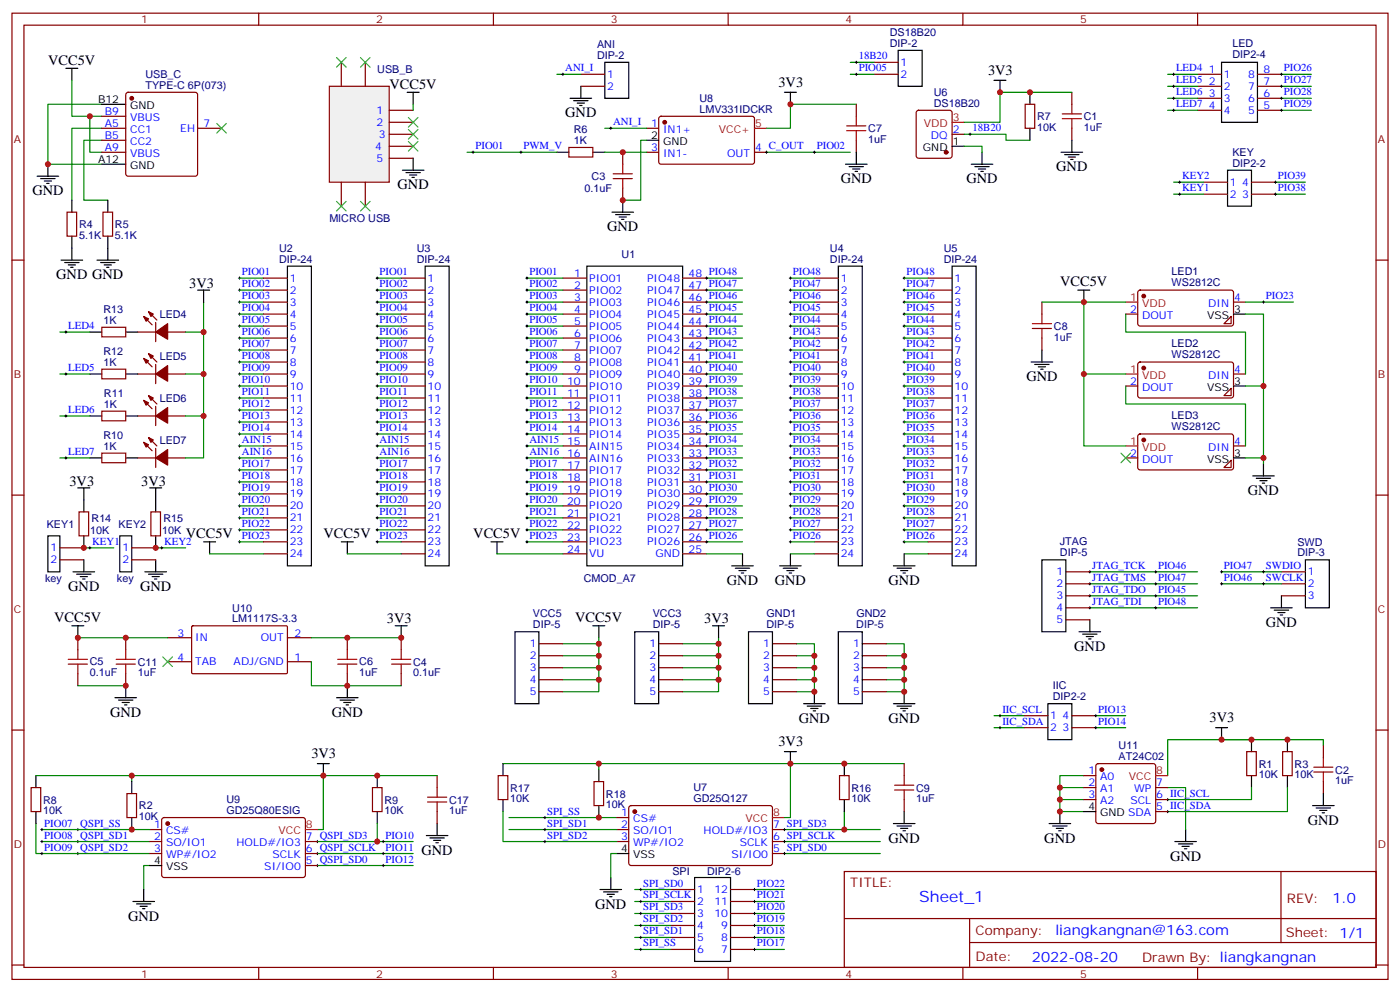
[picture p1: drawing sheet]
<svg xmlns="http://www.w3.org/2000/svg" width="412mm" height="292mm" viewBox="0 0 412 292" stroke-linecap="round" stroke-linejoin="round" font-family="sans-serif">
<defs><g id="words">
<text font-size="4.6" fill="#00f" x="270.8" y="265.5">Sheet_1</text>
<g font-size="4.2">
<text x="14.2" y="19">VCC5V</text>
<text x="291" y="22">3V3</text>
<text x="114.7" y="26.1">VCC5V</text>
<text x="229.3" y="25.6">3V3</text>
<text x="166.5" y="34.6">GND</text>
<text x="247.6" y="54">GND</text>
<text x="284.7" y="54">GND</text>
<text x="311.1" y="50.4">GND</text>
<text x="9.5" y="57.5">GND</text>
<text x="117.1" y="55.7">GND</text>
<text x="178.9" y="68.1">GND</text>
<text x="16.6" y="82.2">GND GND</text>
<text x="55.7" y="84.7">3V3</text>
<text x="312.3" y="84.3">VCC5V</text>
<text x="302.3" y="112.2">GND</text>
<text x="20.5" y="142.9">3V3</text>
<text x="41.6" y="142.9">3V3</text>
<text x="367.6" y="145.7">GND</text>
<text x="54.8" y="158.4">VCC5V</text>
<text x="95.3" y="158.4">VCC5V</text>
<text x="139.4" y="158.4">VCC5V</text>
<text x="20.1" y="173.9">GND</text>
<text x="41.3" y="173.9">GND</text>
<text x="214.1" y="172.2">GND</text>
<text x="228.2" y="172.2">GND</text>
<text x="261.8" y="172.2">GND</text>
<text x="15.9" y="183">VCC5V</text>
<text x="113.9" y="183.4">3V3</text>
<text x="169.4" y="183.1">VCC5V</text>
<text x="207.4" y="183.4">3V3</text>
<text x="372.9" y="184.5">GND</text>
<text x="316.4" y="191.6">GND</text>
<text x="32.5" y="210.9">GND</text>
<text x="97.7" y="210.9">GND</text>
<text x="235.3" y="212.7">GND</text>
<text x="261.8" y="212.7">GND</text>
<text x="356.3" y="212.5">3V3</text>
<text x="229.3" y="219.6">3V3</text>
<text x="91.7" y="223.1">3V3</text>
<text x="385.2" y="242.7">GND</text>
<text x="124.2" y="251.5">GND</text>
<text x="261.8" y="248">GND</text>
<text x="307.6" y="248">GND</text>
<text x="344.7" y="253.3">GND</text>
<text x="175.3" y="267.4">GND</text>
<text x="37.7" y="270.9">GND</text>
</g>
<g font-size="4.2" fill="#00f">
<text x="392.5" y="265.7">1.0</text>
<text x="310.9" y="275.3">liangkangnan@163.com</text>
<text x="304" y="283.1">2022-08-20</text>
</g>
<g font-size="3.9" fill="#800">
<text x="250.5" y="261.1">TITLE:</text>
<text x="379.1" y="265.7">REV:</text>
<text x="287.4" y="275.3">Company:</text>
<text x="378.7" y="275.9">Sheet: 1/1</text>
<text x="287.4" y="282.9">Date:</text>
<text x="336.4" y="283">Drawn By: liangkangnan</text>
</g>
<g font-size="3.2" fill="#800">
<text x="41.6" y="6.9">1</text>
<text x="110.8" y="6.9">2</text>
<text x="179.9" y="6.9">3</text>
<text x="249.1" y="6.9">4</text>
<text x="318.2" y="6.9">5</text>
<text x="4.1" y="42">A</text>
<text x="405.9" y="42">A</text>
<text x="4.1" y="111.1">B</text>
<text x="405.9" y="111.1">B</text>
<text x="4.1" y="180.3">C</text>
<text x="405.9" y="180.3">C</text>
<text x="4.1" y="249.4">D</text>
<text x="405.9" y="249.4">D</text>
<text x="41.6" y="287.7">1</text>
<text x="110.8" y="287.7">2</text>
<text x="179.9" y="287.7">3</text>
<text x="249.1" y="287.7">4</text>
<text x="318.2" y="287.7">5</text>
</g>
<g font-size="3.2" fill="#000080">
<text x="262.1" y="10.6">DS18B20</text>
<text x="175.9" y="17.3">DIP-2</text>
<text x="175.9" y="14.1">ANI</text>
<text x="262.1" y="13.8">DIP-2</text>
<text x="363" y="17.2">DIP2-4</text>
<text x="363" y="14">LED</text>
<text x="42.8" y="22.9">USB_C</text>
<text x="111.1" y="21.4">USB_B</text>
<text x="42.8" y="26.1">TYPE-C 6P(073)</text>
<text x="206" y="30">U8</text>
<text x="275.1" y="28.3">U6</text>
<text x="206" y="33.2">LMV331IDCKR</text>
<text x="275.1" y="31.4">DS18B20</text>
<text x="305.5" y="35.4">R7</text>
<text x="319.3" y="35.3">C1</text>
<text x="169" y="39.2">R6</text>
<text x="255.8" y="38.9">C7</text>
<text x="305.5" y="38.5">10K</text>
<text x="319.3" y="38.5">1uF</text>
<text x="169" y="42.3">1K</text>
<text x="255.8" y="42">1uF</text>
<text x="363" y="45.9">KEY</text>
<text x="174.3" y="53">C3</text>
<text x="363" y="49">DIP2-2</text>
<text x="172.2" y="56.5">0.1uF</text>
<text x="97" y="65.5">MICRO USB</text>
<text x="23.3" y="70.3">5.1K</text>
<text x="23.3" y="67.1">R4</text>
<text x="33.9" y="70.3">5.1K</text>
<text x="33.9" y="67.1">R5</text>
<text x="82.2" y="77.3">DIP-24</text>
<text x="82.2" y="74">U2</text>
<text x="122.8" y="77.3">DIP-24</text>
<text x="122.8" y="74">U3</text>
<text x="183.1" y="75.9">U1</text>
<text x="244.5" y="77.3">DIP-24</text>
<text x="244.5" y="74">U4</text>
<text x="278" y="77.3">DIP-24</text>
<text x="278" y="74">U5</text>
<text x="345.1" y="81">LED1</text>
<text x="345.1" y="84.2">WS2812C</text>
<text x="30.5" y="95.2">1K</text>
<text x="30.5" y="92.1">R13</text>
<text x="47" y="93.6">LED4</text>
<text x="310.4" y="100.2">1uF</text>
<text x="310.4" y="97.1">C8</text>
<text x="30.5" y="107.6">1K</text>
<text x="30.5" y="104.5">R12</text>
<text x="47" y="105.9">LED5</text>
<text x="345.1" y="105.4">WS2812C</text>
<text x="345.1" y="102.2">LED2</text>
<text x="30.6" y="119.9">1K</text>
<text x="30.6" y="116.8">R11</text>
<text x="47" y="118.3">LED6</text>
<text x="345.1" y="123.3">LED3</text>
<text x="30.5" y="129.2">R10</text>
<text x="47" y="130.6">LED7</text>
<text x="345.1" y="126.5">WS2812C</text>
<text x="30.5" y="132.3">1K</text>
<text x="13.8" y="155.3">KEY1</text>
<text x="27" y="153.5">R14</text>
<text x="34.9" y="155.3">KEY2</text>
<text x="48.1" y="153.5">R15</text>
<text x="26.6" y="157.1">10K</text>
<text x="47.8" y="157.1">10K</text>
<text x="312.2" y="160.5">JTAG</text>
<text x="382.2" y="160.6">SWD</text>
<text x="312.2" y="163.7">DIP-5</text>
<text x="382.2" y="163.7">DIP-3</text>
<text x="13.3" y="171.2">key</text>
<text x="34.5" y="171.2">key</text>
<text x="172" y="171.2">CMOD_A7</text>
<text x="68.4" y="183.1">LM1117S-3.3</text>
<text x="68.4" y="180.2">U10</text>
<text x="157" y="184.9">DIP-5</text>
<text x="157" y="181.7">VCC5</text>
<text x="192.3" y="184.9">DIP-5</text>
<text x="192.3" y="181.7">VCC3</text>
<text x="225.8" y="184.9">DIP-5</text>
<text x="225.8" y="181.7">GND1</text>
<text x="252.2" y="184.9">DIP-5</text>
<text x="252.3" y="181.7">GND2</text>
<text x="26.5" y="195.8">C5</text>
<text x="40.6" y="195.9">C11</text>
<text x="105.8" y="195.8">C6</text>
<text x="121.7" y="195.9">C4</text>
<text x="26.5" y="199">0.1uF</text>
<text x="40.6" y="199">1uF</text>
<text x="105.8" y="199">1uF</text>
<text x="121.7" y="199">0.1uF</text>
<text x="310.1" y="202.8">IIC</text>
<text x="310.1" y="206">DIP2-2</text>
<text x="329.5" y="220.5">U11</text>
<text x="329.5" y="223.7">AT24C02</text>
<text x="370.8" y="225.9">R1</text>
<text x="381.4" y="225.9">R3</text>
<text x="393.3" y="227.7">C2</text>
<text x="150.3" y="232.9">R17</text>
<text x="204.3" y="232.7">U7</text>
<text x="250.8" y="232.9">R16</text>
<text x="269.9" y="233">C9</text>
<text x="370.8" y="229">10K</text>
<text x="381.4" y="229">10K</text>
<text x="393.3" y="230.8">1uF</text>
<text x="12.7" y="239.6">10K</text>
<text x="12.7" y="236.5">R8</text>
<text x="40.9" y="238.2">R2</text>
<text x="66.7" y="239.4">GD25Q80ESIG</text>
<text x="66.7" y="236.2">U9</text>
<text x="113.2" y="239.6">10K</text>
<text x="113.2" y="236.5">R9</text>
<text x="132.3" y="239.6">1uF</text>
<text x="132.3" y="236.5">C17</text>
<text x="150.3" y="236.1">10K</text>
<text x="178.5" y="237.9">10K</text>
<text x="178.5" y="234.7">R18</text>
<text x="204.3" y="235.9">GD25Q127</text>
<text x="250.8" y="236.1">10K</text>
<text x="269.9" y="236.1">1uF</text>
<text x="40.9" y="241.4">10K</text>
<text x="198.1" y="257.6">SPI</text>
<text x="208.3" y="257.6">DIP2-6</text>
</g>
<g font-size="3.2" fill="#00f">
<text x="252.9" y="17.5">18B20</text>
<text x="166.5" y="21">ANI_I</text>
<text x="178.9" y="22.9">1</text>
<text x="252.9" y="21">PIO05</text>
<text x="265.3" y="19.4">1</text>
<text x="265.3" y="22.9">2</text>
<text x="346.4" y="21">LED4</text>
<text x="356.1" y="21.5">1</text>
<text x="360.5" y="22.9">1</text>
<text x="367.7" y="22.9">8</text>
<text x="372.2" y="21.5">8</text>
<text x="378.2" y="21">PIO26</text>
<text x="178.9" y="26.5">2</text>
<text x="346.4" y="24.5">LED5</text>
<text x="346.4" y="28">LED6</text>
<text x="356.1" y="25">2</text>
<text x="356.1" y="28.6">3</text>
<text x="360.5" y="26.5">2</text>
<text x="360.5" y="30">3</text>
<text x="367.7" y="30">6</text>
<text x="367.7" y="26.5">7</text>
<text x="372.2" y="28.6">6</text>
<text x="372.2" y="25">7</text>
<text x="378.2" y="28">PIO28</text>
<text x="378.2" y="24.5">PIO27</text>
<text x="30.9" y="33.9">B9</text>
<text x="38.3" y="35.6">VBUS</text>
<text x="110.9" y="33.5">1</text>
<text x="346.4" y="31.6">LED7</text>
<text x="356.1" y="32.1">4</text>
<text x="360.5" y="33.5">4</text>
<text x="367.7" y="33.5">5</text>
<text x="372.2" y="32.1">5</text>
<text x="378.2" y="31.6">PIO29</text>
<text x="30.9" y="40.9">B5</text>
<text x="30.9" y="37.4">A5</text>
<text x="38.3" y="39.2">CC1</text>
<text x="53.1" y="38.8">EH</text>
<text x="60" y="37.4">7</text>
<text x="110.9" y="37">2</text>
<text x="111.6" y="40.6">3</text>
<text x="180.6" y="36.9">ANI_I</text>
<text x="191.8" y="37.4">1</text>
<text x="195.3" y="39.2">IN1+</text>
<text x="274.2" y="40.9">DQ</text>
<text x="280.6" y="39.2">2</text>
<text x="286.5" y="38.6">18B20</text>
<text x="30.9" y="44.4">A9</text>
<text x="38.3" y="46.2">VBUS</text>
<text x="38.3" y="42.7">CC2</text>
<text x="110.5" y="44.1">4</text>
<text x="110.9" y="47.6">5</text>
<text x="140.1" y="43.9">PIO01</text>
<text x="154.2" y="43.9">PWM_V</text>
<text x="191.8" y="44.4">3</text>
<text x="195.3" y="46.2">IN1-</text>
<text x="214.2" y="46.2">OUT</text>
<text x="222.4" y="44.4">4 C_OUT</text>
<text x="240.6" y="43.9">PIO02</text>
<text x="348.2" y="52.7">KEY2</text>
<text x="376.4" y="52.7">PIO39</text>
<text x="348.2" y="56.3">KEY1</text>
<text x="362.3" y="54.7">1</text>
<text x="362.3" y="58.2">2</text>
<text x="365.9" y="58.2">3</text>
<text x="365.9" y="54.7">4</text>
<text x="376.4" y="56.3">PIO38</text>
<text x="71.3" y="81">PIO01</text>
<text x="85.4" y="82.9">1</text>
<text x="111.8" y="81">PIO01</text>
<text x="125.9" y="82.9">1</text>
<text x="155.9" y="81">PIO01</text>
<text x="169.1" y="81.5">1</text>
<text x="173.6" y="82.9">PIO01</text>
<text x="190.6" y="82.9">PIO48</text>
<text x="202.8" y="81.5">48 PIO48</text>
<text x="233.5" y="81">PIO48</text>
<text x="247.6" y="82.9">1</text>
<text x="267.1" y="81">PIO48</text>
<text x="281.2" y="82.9">1</text>
<text x="71.3" y="88">PIO03</text>
<text x="71.3" y="84.5">PIO02</text>
<text x="85.4" y="86.4">2</text>
<text x="85.4" y="90">3</text>
<text x="111.8" y="84.5">PIO02</text>
<text x="111.8" y="88">PIO03</text>
<text x="125.9" y="86.4">2</text>
<text x="125.9" y="90">3</text>
<text x="155.9" y="84.5">PIO02</text>
<text x="155.9" y="88">PIO03</text>
<text x="169.1" y="85">2</text>
<text x="169.1" y="88.5">3</text>
<text x="173.6" y="86.4">PIO02</text>
<text x="173.6" y="90">PIO03</text>
<text x="190.6" y="90">PIO46</text>
<text x="190.6" y="86.4">PIO47</text>
<text x="202.8" y="88.5">46 PIO46</text>
<text x="202.8" y="85">47 PIO47</text>
<text x="233.5" y="88">PIO46</text>
<text x="233.5" y="84.5">PIO47</text>
<text x="247.6" y="86.4">2</text>
<text x="247.6" y="90">3</text>
<text x="267.1" y="84.5">PIO47</text>
<text x="267.1" y="88">PIO46</text>
<text x="281.2" y="86.4">2</text>
<text x="281.2" y="90">3</text>
<text x="363.5" y="88.5">4</text>
<text x="372.9" y="88">PIO23</text>
<text x="71.3" y="95.1">PIO05</text>
<text x="71.3" y="91.5">PIO04</text>
<text x="85.4" y="93.5">4</text>
<text x="111.8" y="91.5">PIO04</text>
<text x="111.8" y="95.1">PIO05</text>
<text x="125.9" y="93.5">4</text>
<text x="155.9" y="91.5">PIO04</text>
<text x="155.9" y="95.1">PIO05</text>
<text x="169.1" y="92.1">4</text>
<text x="169.1" y="95.6">5</text>
<text x="173.6" y="93.5">PIO04</text>
<text x="190.6" y="93.5">PIO45</text>
<text x="202.8" y="95.6">44 PIO44</text>
<text x="202.8" y="92.1">45 PIO45</text>
<text x="233.5" y="95.1">PIO44</text>
<text x="233.5" y="91.5">PIO45</text>
<text x="247.6" y="93.5">4</text>
<text x="267.1" y="91.5">PIO45</text>
<text x="267.1" y="95.1">PIO44</text>
<text x="281.2" y="93.5">4</text>
<text x="332.9" y="92.1">2</text>
<text x="336.4" y="93.8">DOUT</text>
<text x="355.9" y="90.3">DIN</text>
<text x="20.1" y="96.8">LED4</text>
<text x="71.3" y="98.6">PIO06</text>
<text x="85.4" y="97">5</text>
<text x="85.4" y="100.5">6</text>
<text x="111.8" y="98.6">PIO06</text>
<text x="125.9" y="97">5</text>
<text x="125.9" y="100.5">6</text>
<text x="155.9" y="98.6">PIO06</text>
<text x="169.1" y="99.1">6</text>
<text x="173.6" y="97">PIO05</text>
<text x="173.6" y="100.5">PIO06</text>
<text x="190.6" y="100.5">PIO43</text>
<text x="190.6" y="97">PIO44</text>
<text x="202.8" y="99.1">43 PIO43</text>
<text x="233.5" y="98.6">PIO43</text>
<text x="247.6" y="97">5</text>
<text x="247.6" y="100.5">6</text>
<text x="267.1" y="98.6">PIO43</text>
<text x="281.2" y="97">5</text>
<text x="281.2" y="100.5">6</text>
<text x="71.3" y="105.7">PIO08</text>
<text x="71.3" y="102.1">PIO07</text>
<text x="85.4" y="104.1">7</text>
<text x="85.4" y="107.6">8</text>
<text x="111.8" y="102.1">PIO07</text>
<text x="111.8" y="105.7">PIO08</text>
<text x="125.9" y="104.1">7</text>
<text x="125.9" y="107.6">8</text>
<text x="155.9" y="102.1">PIO07</text>
<text x="155.9" y="105.7">PIO08</text>
<text x="169.1" y="102.7">7</text>
<text x="169.1" y="106.2">8</text>
<text x="173.6" y="104.1">PIO07</text>
<text x="173.6" y="107.6">PIO08</text>
<text x="190.6" y="107.6">PIO41</text>
<text x="190.6" y="104.1">PIO42</text>
<text x="202.8" y="106.2">41 PIO41</text>
<text x="202.8" y="102.7">42 PIO42</text>
<text x="233.5" y="105.7">PIO41</text>
<text x="233.5" y="102.1">PIO42</text>
<text x="247.6" y="104.1">7</text>
<text x="247.6" y="107.6">8</text>
<text x="267.1" y="102.1">PIO42</text>
<text x="267.1" y="105.7">PIO41</text>
<text x="281.2" y="104.1">7</text>
<text x="281.2" y="107.6">8</text>
<text x="20.1" y="109.2">LED5</text>
<text x="71.3" y="112.7">PIO10</text>
<text x="71.3" y="109.2">PIO09</text>
<text x="85.4" y="111.1">9</text>
<text x="111.8" y="109.2">PIO09</text>
<text x="111.8" y="112.7">PIO10</text>
<text x="125.9" y="111.1">9</text>
<text x="155.9" y="109.2">PIO09</text>
<text x="155.9" y="112.7">PIO10</text>
<text x="167.1" y="113.2">10</text>
<text x="169.1" y="109.7">9</text>
<text x="173.6" y="111.1">PIO09</text>
<text x="190.6" y="111.1">PIO40</text>
<text x="202.8" y="113.2">39 PIO39</text>
<text x="202.8" y="109.7">40 PIO40</text>
<text x="233.5" y="112.7">PIO39</text>
<text x="233.5" y="109.2">PIO40</text>
<text x="247.6" y="111.1">9</text>
<text x="267.1" y="109.2">PIO40</text>
<text x="267.1" y="112.7">PIO39</text>
<text x="281.2" y="111.1">9</text>
<text x="332.9" y="113.2">2</text>
<text x="355.9" y="111.5">DIN</text>
<text x="363.5" y="109.7">4</text>
<text x="71.3" y="119.8">PIO12</text>
<text x="71.3" y="116.2">PIO11</text>
<text x="85.4" y="114.7">10</text>
<text x="85.4" y="118.2">11</text>
<text x="111.8" y="116.2">PIO11</text>
<text x="111.8" y="119.8">PIO12</text>
<text x="125.9" y="114.7">10</text>
<text x="125.9" y="118.2">11</text>
<text x="155.9" y="116.2">PIO11</text>
<text x="155.9" y="119.8">PIO12</text>
<text x="167.1" y="116.8">11</text>
<text x="173.6" y="114.7">PIO10</text>
<text x="173.6" y="118.2">PIO11</text>
<text x="190.6" y="118.2">PIO38</text>
<text x="190.6" y="114.7">PIO39</text>
<text x="202.8" y="116.8">38 PIO38</text>
<text x="233.5" y="119.8">PIO37</text>
<text x="233.5" y="116.2">PIO38</text>
<text x="247.6" y="114.7">10</text>
<text x="247.6" y="118.2">11</text>
<text x="267.1" y="116.2">PIO38</text>
<text x="267.1" y="119.8">PIO37</text>
<text x="281.2" y="114.7">10</text>
<text x="281.2" y="118.2">11</text>
<text x="336.4" y="115">DOUT</text>
<text x="20.1" y="121.5">LED6</text>
<text x="71.3" y="123.3">PIO13</text>
<text x="85.4" y="121.7">12</text>
<text x="85.4" y="125.2">13</text>
<text x="111.8" y="123.3">PIO13</text>
<text x="125.9" y="121.7">12</text>
<text x="125.9" y="125.2">13</text>
<text x="155.9" y="123.3">PIO13</text>
<text x="167.1" y="120.3">12</text>
<text x="167.1" y="123.8">13</text>
<text x="173.6" y="121.7">PIO12</text>
<text x="173.6" y="125.2">PIO13</text>
<text x="190.6" y="125.2">PIO36</text>
<text x="190.6" y="121.7">PIO37</text>
<text x="202.8" y="123.8">36 PIO36</text>
<text x="202.8" y="120.3">37 PIO37</text>
<text x="233.5" y="123.3">PIO36</text>
<text x="247.6" y="121.7">12</text>
<text x="247.6" y="125.2">13</text>
<text x="267.1" y="123.3">PIO36</text>
<text x="281.2" y="121.7">12</text>
<text x="281.2" y="125.2">13</text>
<text x="71.3" y="130.4">AIN15</text>
<text x="71.3" y="126.8">PIO14</text>
<text x="85.4" y="128.8">14</text>
<text x="111.8" y="126.8">PIO14</text>
<text x="111.8" y="130.4">AIN15</text>
<text x="125.9" y="128.8">14</text>
<text x="155.9" y="126.8">PIO14</text>
<text x="155.9" y="130.4">AIN15</text>
<text x="167.1" y="127.4">14</text>
<text x="167.1" y="130.9">15</text>
<text x="173.6" y="128.8">PIO14</text>
<text x="190.6" y="128.8">PIO35</text>
<text x="202.8" y="130.9">34 PIO34</text>
<text x="202.8" y="127.4">35 PIO35</text>
<text x="233.5" y="130.4">PIO34</text>
<text x="233.5" y="126.8">PIO35</text>
<text x="247.6" y="128.8">14</text>
<text x="267.1" y="126.8">PIO35</text>
<text x="267.1" y="130.4">PIO34</text>
<text x="281.2" y="128.8">14</text>
<text x="363.5" y="130.9">4</text>
<text x="20.1" y="133.9">LED7</text>
<text x="71.3" y="133.9">AIN16</text>
<text x="71.3" y="137.4">PIO17</text>
<text x="85.4" y="132.3">15</text>
<text x="85.4" y="135.8">16</text>
<text x="111.8" y="137.4">PIO17</text>
<text x="111.8" y="133.9">AIN16</text>
<text x="125.9" y="132.3">15</text>
<text x="125.9" y="135.8">16</text>
<text x="155.9" y="137.4">PIO17</text>
<text x="155.9" y="133.9">AIN16</text>
<text x="167.1" y="134.4">16</text>
<text x="167.1" y="137.9">17</text>
<text x="173.6" y="132.3">AIN15</text>
<text x="173.6" y="135.8">AIN16</text>
<text x="190.6" y="135.8">PIO33</text>
<text x="190.6" y="132.3">PIO34</text>
<text x="202.8" y="137.9">32 PIO32</text>
<text x="202.8" y="134.4">33 PIO33</text>
<text x="233.5" y="137.4">PIO32</text>
<text x="233.5" y="133.9">PIO33</text>
<text x="247.6" y="132.3">15</text>
<text x="247.6" y="135.8">16</text>
<text x="267.1" y="133.9">PIO33</text>
<text x="267.1" y="137.4">PIO32</text>
<text x="281.2" y="132.3">15</text>
<text x="281.2" y="135.8">16</text>
<text x="332.9" y="134.4">2</text>
<text x="336.4" y="136.2">DOUT</text>
<text x="355.9" y="132.6">DIN</text>
<text x="71.3" y="140.9">PIO18</text>
<text x="85.4" y="139.3">17</text>
<text x="85.4" y="142.9">18</text>
<text x="111.8" y="140.9">PIO18</text>
<text x="125.9" y="139.3">17</text>
<text x="125.9" y="142.9">18</text>
<text x="155.9" y="140.9">PIO18</text>
<text x="167.1" y="141.5">18</text>
<text x="173.6" y="139.3">PIO17</text>
<text x="173.6" y="142.9">PIO18</text>
<text x="190.6" y="142.9">PIO31</text>
<text x="190.6" y="139.3">PIO32</text>
<text x="202.8" y="141.5">31 PIO31</text>
<text x="233.5" y="140.9">PIO31</text>
<text x="247.6" y="139.3">17</text>
<text x="247.6" y="142.9">18</text>
<text x="267.1" y="140.9">PIO31</text>
<text x="281.2" y="139.3">17</text>
<text x="281.2" y="142.9">18</text>
<text x="71.3" y="148">PIO20</text>
<text x="71.3" y="144.5">PIO19</text>
<text x="85.4" y="146.4">19</text>
<text x="85.4" y="149.9">20</text>
<text x="111.8" y="144.5">PIO19</text>
<text x="111.8" y="148">PIO20</text>
<text x="125.9" y="146.4">19</text>
<text x="125.9" y="149.9">20</text>
<text x="155.9" y="144.5">PIO19</text>
<text x="155.9" y="148">PIO20</text>
<text x="167.1" y="145">19</text>
<text x="167.1" y="148.5">20</text>
<text x="173.6" y="146.4">PIO19</text>
<text x="173.6" y="149.9">PIO20</text>
<text x="190.6" y="149.9">PIO29</text>
<text x="190.6" y="146.4">PIO30</text>
<text x="202.8" y="148.5">29 PIO29</text>
<text x="202.8" y="145">30 PIO30</text>
<text x="233.5" y="148">PIO29</text>
<text x="233.5" y="144.5">PIO30</text>
<text x="247.6" y="146.4">19</text>
<text x="247.6" y="149.9">20</text>
<text x="267.1" y="144.5">PIO30</text>
<text x="267.1" y="148">PIO29</text>
<text x="281.2" y="146.4">19</text>
<text x="281.2" y="149.9">20</text>
<text x="71.3" y="155">PIO22</text>
<text x="71.3" y="151.5">PIO21</text>
<text x="85.4" y="153.5">21</text>
<text x="111.8" y="151.5">PIO21</text>
<text x="111.8" y="155">PIO22</text>
<text x="125.9" y="153.5">21</text>
<text x="155.9" y="151.5">PIO21</text>
<text x="155.9" y="155">PIO22</text>
<text x="167.1" y="152">21</text>
<text x="167.1" y="155.6">22</text>
<text x="173.6" y="153.5">PIO21</text>
<text x="190.6" y="153.5">PIO28</text>
<text x="202.8" y="155.6">27 PIO27</text>
<text x="202.8" y="152">28 PIO28</text>
<text x="233.5" y="155">PIO27</text>
<text x="233.5" y="151.5">PIO28</text>
<text x="247.6" y="153.5">21</text>
<text x="267.1" y="151.5">PIO28</text>
<text x="267.1" y="155">PIO27</text>
<text x="281.2" y="153.5">21</text>
<text x="27.2" y="160.3">KEY1</text>
<text x="48.3" y="160.3">KEY2</text>
<text x="71.3" y="158.6">PIO23</text>
<text x="85.4" y="157">22</text>
<text x="85.4" y="160.5">23</text>
<text x="111.8" y="158.6">PIO23</text>
<text x="125.9" y="157">22</text>
<text x="125.9" y="160.5">23</text>
<text x="155.9" y="158.6">PIO23</text>
<text x="167.1" y="159.1">23</text>
<text x="173.6" y="157">PIO22</text>
<text x="173.6" y="160.5">PIO23</text>
<text x="190.6" y="160.5">PIO26</text>
<text x="190.6" y="157">PIO27</text>
<text x="202.8" y="159.1">26 PIO26</text>
<text x="233.5" y="158.6">PIO26</text>
<text x="247.6" y="157">22</text>
<text x="247.6" y="160.5">23</text>
<text x="267.1" y="158.6">PIO26</text>
<text x="281.2" y="157">22</text>
<text x="281.2" y="160.5">23</text>
<text x="14.9" y="162.3">1</text>
<text x="14.9" y="165.8">2</text>
<text x="36.1" y="162.3">1</text>
<text x="36.1" y="165.8">2</text>
<text x="85.4" y="164">24</text>
<text x="125.9" y="164">24</text>
<text x="167.1" y="162.6">24</text>
<text x="173.6" y="164">VU</text>
<text x="193.1" y="164">GND</text>
<text x="202.8" y="162.6">25</text>
<text x="247.6" y="164">24</text>
<text x="281.2" y="164">24</text>
<text x="321.7" y="167.4">JTAG_TCK</text>
<text x="341.1" y="167.4">PIO46</text>
<text x="360.5" y="167.4">PIO47</text>
<text x="372.9" y="167.4">SWDIO</text>
<text x="311.2" y="172.9">2</text>
<text x="311.2" y="169.3">1</text>
<text x="321.7" y="170.9">JTAG_TMS</text>
<text x="341.1" y="170.9">PIO47</text>
<text x="360.5" y="170.9">PIO46</text>
<text x="372.9" y="170.9">SWCLK</text>
<text x="385.2" y="169.3">1</text>
<text x="385.2" y="172.9">2</text>
<text x="311.2" y="179.9">4</text>
<text x="311.2" y="176.4">3</text>
<text x="321.7" y="174.4">JTAG_TDO</text>
<text x="321.7" y="178">JTAG_TDI</text>
<text x="341.1" y="178">PIO48</text>
<text x="341.1" y="174.4">PIO45</text>
<text x="385.2" y="176.4">3</text>
<text x="311.2" y="183.4">5</text>
<text x="52.3" y="187.3">3</text>
<text x="57.5" y="188.7">IN</text>
<text x="76.8" y="188.7">OUT</text>
<text x="86.8" y="187.3">2</text>
<text x="156" y="190.5">1</text>
<text x="191.3" y="190.5">1</text>
<text x="224.8" y="190.5">1</text>
<text x="251.3" y="190.5">1</text>
<text x="52.3" y="194.4">4</text>
<text x="57.5" y="195.8">TAB</text>
<text x="68.8" y="195.8">ADJ/GND</text>
<text x="86.8" y="194.4">1</text>
<text x="156" y="197.6">3</text>
<text x="156" y="194">2</text>
<text x="191.3" y="197.6">3</text>
<text x="191.3" y="194">2</text>
<text x="224.8" y="197.6">3</text>
<text x="224.8" y="194">2</text>
<text x="251.3" y="197.6">3</text>
<text x="251.3" y="194">2</text>
<text x="156" y="201.1">4</text>
<text x="191.3" y="201.1">4</text>
<text x="224.8" y="201.1">4</text>
<text x="251.3" y="201.1">4</text>
<text x="156" y="204.6">5</text>
<text x="191.3" y="204.6">5</text>
<text x="224.8" y="204.6">5</text>
<text x="251.3" y="204.6">5</text>
<text x="295.3" y="209.7">IIC_SCL</text>
<text x="323.5" y="209.7">PIO13</text>
<text x="295.3" y="213.3">IIC_SDA</text>
<text x="309.4" y="211.7">1</text>
<text x="309.4" y="215.2">2</text>
<text x="313" y="215.2">3</text>
<text x="313" y="211.7">4</text>
<text x="323.5" y="213.3">PIO14</text>
<text x="320.6" y="227.9">1</text>
<text x="320.6" y="231.4">2</text>
<text x="324.1" y="229.7">A0</text>
<text x="324.1" y="233.2">A1</text>
<text x="334.1" y="233.2">WP</text>
<text x="340.6" y="231.4">7</text>
<text x="161.2" y="239.7">SPI_SS</text>
<text x="320.6" y="234.9">3</text>
<text x="324.1" y="236.7">A2</text>
<text x="333" y="236.7">SCL</text>
<text x="340.6" y="238.5">5 IIC_SDA</text>
<text x="340.6" y="234.9">6 IIC_SCL</text>
<text x="13.1" y="243.2">PIO07</text>
<text x="23.6" y="243.2">QSPI_SS</text>
<text x="45.4" y="243.8">1</text>
<text x="48.9" y="245.5">CS#</text>
<text x="161.2" y="243.2">SPI_SD1</text>
<text x="183" y="240.2">1</text>
<text x="183" y="243.8">2</text>
<text x="186.5" y="242">CS#</text>
<text x="186.5" y="245.5">SO/IO1</text>
<text x="207.3" y="245.5">HOLD#/IO3</text>
<text x="227.7" y="243.8">7 SPI_SD3</text>
<text x="13.1" y="246.8">PIO08</text>
<text x="13.1" y="250.3">PIO09</text>
<text x="23.6" y="250.3">QSPI_SD2</text>
<text x="23.6" y="246.8">QSPI_SD1</text>
<text x="45.4" y="247.3">2</text>
<text x="45.4" y="250.8">3</text>
<text x="48.9" y="249.1">SO/IO1</text>
<text x="69.7" y="249.1">HOLD#/IO3</text>
<text x="90.1" y="250.8">6 QSPI_SCLK</text>
<text x="90.1" y="247.3">7 QSPI_SD3</text>
<text x="113.6" y="246.8">PIO10</text>
<text x="113.6" y="250.3">PIO11</text>
<text x="161.2" y="246.8">SPI_SD2</text>
<text x="183" y="247.3">3</text>
<text x="186.5" y="249.1">WP#/IO2</text>
<text x="217.9" y="249.1">SCLK</text>
<text x="227.7" y="250.8">5 SPI_SD0</text>
<text x="227.7" y="247.3">6 SPI_SCLK</text>
<text x="48.9" y="252.6">WP#/IO2</text>
<text x="77.9" y="256.1">SI/IO0</text>
<text x="80.3" y="252.6">SCLK</text>
<text x="90.1" y="254.4">5 QSPI_SD0</text>
<text x="113.6" y="253.8">PIO12</text>
<text x="215.4" y="252.6">SI/IO0</text>
<text x="189.4" y="260.9">SPI_SD0</text>
<text x="205.3" y="262.8">1</text>
<text x="210.5" y="262.8">12</text>
<text x="223" y="260.9">PIO22</text>
<text x="189.4" y="264.4">SPI_SCLK</text>
<text x="189.4" y="267.9">SPI_SD3</text>
<text x="205.3" y="266.3">2</text>
<text x="205.3" y="269.9">3</text>
<text x="210.5" y="269.9">10</text>
<text x="210.5" y="266.3">11</text>
<text x="223" y="264.4">PIO21</text>
<text x="223" y="267.9">PIO20</text>
<text x="189.4" y="271.5">SPI_SD2</text>
<text x="189.4" y="275">SPI_SD1</text>
<text x="205.3" y="273.4">4</text>
<text x="212.5" y="273.4">9</text>
<text x="223" y="271.5">PIO19</text>
<text x="223" y="275">PIO18</text>
<text x="189.4" y="278.5">SPI_SS</text>
<text x="205.3" y="276.9">5</text>
<text x="205.3" y="280.5">6</text>
<text x="212.5" y="280.5">7</text>
<text x="212.5" y="276.9">8</text>
<text x="223" y="278.5">PIO17</text>
</g>
<g font-size="3.2">
<text x="28.9" y="30.3">B12</text>
<text x="38.3" y="32.1">GND</text>
<text x="191.8" y="40.9">2</text>
<text x="28.9" y="48">A12</text>
<text x="195.3" y="42.7">GND</text>
<text x="271.9" y="44.4">GND</text>
<text x="280.6" y="42.7">1</text>
<text x="38.3" y="49.7">GND</text>
<text x="355.6" y="93.8">VSS</text>
<text x="363.5" y="92.1">3</text>
<text x="363.5" y="113.2">3</text>
<text x="355.6" y="115">VSS</text>
<text x="355.6" y="136.2">VSS</text>
<text x="363.5" y="134.4">3</text>
<text x="320.6" y="238.5">4</text>
<text x="324.1" y="240.2">GND SDA</text>
<text x="183" y="250.8">4</text>
<text x="45.4" y="254.4">4</text>
<text x="48.9" y="256.1">VSS</text>
<text x="186.5" y="252.6">VSS</text>
</g>
<g font-size="3.2" fill="#f00">
<text x="280.6" y="35.6">3</text>
<text x="211.7" y="39.2">VCC+</text>
<text x="222.4" y="37.4">5</text>
<text x="272.1" y="37.4">VDD</text>
<text x="332.9" y="88.5">1</text>
<text x="336.4" y="90.3">VDD</text>
<text x="332.9" y="109.7">1</text>
<text x="336.4" y="111.5">VDD</text>
<text x="332.9" y="130.9">1</text>
<text x="336.4" y="132.6">VDD</text>
<text x="340.6" y="227.9">8</text>
<text x="332.5" y="229.7">VCC</text>
<text x="82.1" y="245.5">VCC</text>
<text x="90.1" y="243.8">8</text>
<text x="219.6" y="242">VCC</text>
<text x="227.7" y="240.2">8</text>
</g>
</g></defs>
<g fill="none" stroke="#870000" stroke-width=".35">
<path d="M3.5 3.9h405.4v284.3h-405.4zM7.1 7.4h398.2v277.3h-398.2zM76.2 3.9v3.5M145.3 3.9v3.5M214.5 3.9v3.5M283.6 3.9v3.5M352.8 3.9v3.5M3.5 76.6h3.6M405.3 76.6h3.6M77.6 81.8h7.1M77.6 85.4h7.1M77.6 88.9h7.1"/>
<path d="M77.6 92.4h7.1M77.6 96h7.1M77.6 99.5h7.1M118.2 81.8h7M118.2 85.4h7M118.2 88.9h7M118.2 92.4h7M118.2 96h7M118.2 99.5h7M165.8 81.8h7.1M165.8 85.4h7.1M165.8 88.9h7.1"/>
<path d="M165.8 92.4h7.1M165.8 96h7.1M165.8 99.5h7.1M201.1 81.8h7M201.1 85.4h7M201.1 88.9h7M201.1 92.4h7M201.1 96h7M201.1 99.5h7M239.9 81.8h7M239.9 85.4h7M239.9 88.9h7"/>
<path d="M239.9 92.4h7M239.9 96h7M239.9 99.5h7M273.4 81.8h7.1M273.4 85.4h7.1M273.4 88.9h7.1M273.4 92.4h7.1M273.4 96h7.1M273.4 99.5h7.1M77.6 103h7.1M77.6 106.5h7.1M77.6 110.1h7.1"/>
<path d="M77.6 113.6h7.1M77.6 117.1h7.1M118.2 103h7M118.2 106.5h7M118.2 110.1h7M118.2 113.6h7M118.2 117.1h7M165.8 103h7.1M165.8 106.5h7.1M165.8 110.1h7.1M165.8 113.6h7.1M165.8 117.1h7.1"/>
<path d="M201.1 103h7M201.1 106.5h7M201.1 110.1h7M201.1 113.6h7M201.1 117.1h7M239.9 103h7M239.9 106.5h7M239.9 110.1h7M239.9 113.6h7M239.9 117.1h7M273.4 103h7.1M273.4 106.5h7.1"/>
<path d="M273.4 110.1h7.1M273.4 113.6h7.1M273.4 117.1h7.1M77.6 120.6h7.1M77.6 124.2h7.1M77.6 127.7h7.1M77.6 131.2h7.1M77.6 134.8h7.1M77.6 138.3h7.1M118.2 120.6h7M118.2 124.2h7M118.2 127.7h7"/>
<path d="M118.2 131.2h7M118.2 134.8h7M118.2 138.3h7M165.8 120.6h7.1M165.8 124.2h7.1M165.8 127.7h7.1M165.8 131.2h7.1M165.8 134.8h7.1M165.8 138.3h7.1M201.1 120.6h7M201.1 124.2h7M201.1 127.7h7"/>
<path d="M201.1 131.2h7M201.1 134.8h7M201.1 138.3h7M239.9 120.6h7M239.9 124.2h7M239.9 127.7h7M239.9 131.2h7M239.9 134.8h7M239.9 138.3h7M273.4 120.6h7.1M273.4 124.2h7.1M273.4 127.7h7.1"/>
<path d="M273.4 131.2h7.1M273.4 134.8h7.1M273.4 138.3h7.1M3.5 145.7h3.6M77.6 141.8h7.1M77.6 145.3h7.1M77.6 148.9h7.1M77.6 152.4h7.1M77.6 155.9h7.1M77.6 159.5h7.1M118.2 141.8h7M118.2 145.3h7"/>
<path d="M118.2 148.9h7M118.2 152.4h7M118.2 155.9h7M118.2 159.5h7M165.8 141.8h7.1M165.8 145.3h7.1M165.8 148.9h7.1M165.8 152.4h7.1M165.8 155.9h7.1M165.8 159.5h7.1M201.1 141.8h7M201.1 145.3h7"/>
<path d="M201.1 148.9h7M201.1 152.4h7M201.1 155.9h7M201.1 159.5h7M239.9 141.8h7M239.9 145.3h7M239.9 148.9h7M239.9 152.4h7M239.9 155.9h7M239.9 159.5h7M273.4 141.8h7.1M273.4 145.3h7.1"/>
<path d="M273.4 148.9h7.1M273.4 152.4h7.1M273.4 155.9h7.1M273.4 159.5h7.1M405.3 145.7h3.6M77.6 163h7.1M118.2 163h7M165.8 163h7.1M201.1 163h7M239.9 163h7M273.4 163h7.1M22.9 187.7v3.5"/>
<path d="M22.9 198.3v3.5M37 187.7v3.5M37 198.3v3.5M49.4 187.7h7M49.4 194.7h7M56.5 184.3l.3-.2 27.7 .1 .2 .3-.1 13.6-.3 .2-27.7-.1-.2-.3zM84.7 187.7h7M84.7 194.7h7M102.3 187.7v3.5M102.3 198.3v3.5M118.2 187.7v3.5M118.2 198.3v3.5"/>
<path d="M3.5 214.8h3.6M405.3 214.8h3.6M37.4 233.5h2.8v7.1h-2.8zM128.8 228.2v3.6M128.8 238.8v3.6M367.2 221.2h2.9v7h-2.9zM377.8 221.2h2.8v7h-2.8zM44.1 244.1h3.5M44.1 247.6h3.5M44.1 251.2h3.5M47.9 240.8l.4-.2h41.2l.5 .7-.1 16.5-.6 .4h-41.2l-.5-.7v-16.2zM90 247.6h3.5"/>
<path d="M90 251.2h3.5M90 254.7h3.5M248.7 256.5h156.6v28.2h-156.6zM377.3 256.5v20.9M248.7 270.3h156.5M285.6 277.4h119.6M285.6 270.3v14.1M3.5 284h3.6M76.2 284.7v3.5M145.3 284.7v3.5M214.5 284.7v3.5M283.6 284.7v3.5"/>
<path d="M352.8 284.7v3.5M405.3 284h3.6"/>
</g>
<g fill="none" stroke="#000" stroke-width=".35">
<path d="M84.7 78.3h7v88.2h-7zM125.2 78.3h7.1v88.2h-7.1zM172.9 78.3h28.2v88.2h-28.2zM246.9 78.3h7.1v88.2h-7.1zM280.5 78.3h7v88.2h-7zM60 159.5h3.5M61.7 159.5v3.5M100.5 159.5h3.6M102.3 159.5v3.5M144.6 159.5h3.6M146.4 159.5v3.5M215.5 166.5h6.4"/>
<path d="M216.6 167.2h4.2M217.7 167.9h2.1M218.4 168.6h.7M218.7 163v3.5M229.7 166.5h6.3M230.7 167.2h4.2M231.8 167.9h2.1M232.5 168.6h.7M232.8 163v3.5M263.2 166.5h6.3M264.2 167.2h4.3M265.3 167.9h2.1"/>
<path d="M266 168.6h.7M266.3 163v3.5M21.2 184.1h3.5M22.9 184.1v3.6M116.4 184.1h3.5M118.2 184.1v3.6M174.6 184.1h3.6M176.4 184.1v3.6M33.9 205.3h6.3M34.9 206h4.3M36 206.7h2.1M36.7 207.4h.7"/>
<path d="M37 201.8v3.5M99.1 205.3h6.4M100.2 206h4.2M101.2 206.7h2.2M102 207.4h.7M102.3 201.8v3.5M358.1 214.1h3.5M359.8 214.1v3.6M368.7 217.7v3.5M379.2 217.7v3.5M38.8 230v3.5M93.5 224.7h3.5"/>
<path d="M95.2 224.7v3.5M312.2 238.8v3.6M368.7 228.2v3.6M379.2 228.2v3.6M38.8 240.6v3.5M44.1 254.7h3.5M125.6 245.9h6.3M126.6 246.6h4.3M127.7 247.3h2.1M128.4 248h.7M128.8 242.4v3.5M309 242.4h6.4"/>
<path d="M310.1 243.1h4.2M311.1 243.8h2.2M311.9 244.5h.7M346.1 247.6h6.3M347.1 248.4h4.3M348.2 249.1h2.1M348.9 249.8h.7M349.2 244.1v3.5M39.2 265.3h6.3M40.2 266h4.2M41.3 266.7h2.1M42 267.4h.7"/>
<path d="M42.3 261.8v3.5"/>
</g>
<g fill="none" stroke="#008700" stroke-width=".35">
<path d="M70.6 81.8h7M70.6 85.4h7M70.6 88.9h7M70.6 92.4h7M70.6 96h7M70.6 99.5h7M111.1 81.8h7.1M111.1 85.4h7.1M111.1 88.9h7.1M111.1 92.4h7.1M111.1 96h7.1M111.1 99.5h7.1"/>
<path d="M155.2 81.8h10.6M155.2 85.4h10.6M155.2 88.9h10.6M155.2 92.4h10.6M155.2 96h10.6M155.2 99.5h10.6M208.1 99.5h10.6M208.1 96h10.6M208.1 92.4h10.6M208.1 88.9h10.6M208.1 85.4h10.6M208.1 81.8h10.6"/>
<path d="M232.8 81.8h7.1M232.8 85.4h7.1M232.8 88.9h7.1M232.8 92.4h7.1M232.8 96h7.1M232.8 99.5h7.1M266.3 81.8h7.1M266.3 85.4h7.1M266.3 88.9h7.1M266.3 92.4h7.1M266.3 96h7.1M266.3 99.5h7.1"/>
<path d="M70.6 103h7M70.6 106.5h7M70.6 110.1h7M70.6 113.6h7M70.6 117.1h7M111.1 103h7.1M111.1 106.5h7.1M111.1 110.1h7.1M111.1 113.6h7.1M111.1 117.1h7.1M155.2 117.1h10.6M155.2 103h10.6"/>
<path d="M155.2 106.5h10.6M155.2 110.1h10.6M155.2 113.6h10.6M208.1 117.1h10.6M208.1 113.6h10.6M208.1 110.1h10.6M208.1 106.5h10.6M208.1 103h10.6M232.8 103h7.1M232.8 106.5h7.1M232.8 110.1h7.1M232.8 113.6h7.1"/>
<path d="M232.8 117.1h7.1M266.3 103h7.1M266.3 106.5h7.1M266.3 110.1h7.1M266.3 113.6h7.1M266.3 117.1h7.1M70.6 120.6h7M70.6 124.2h7M70.6 127.7h7M70.6 131.2h7M70.6 134.8h7M70.6 138.3h7"/>
<path d="M111.1 120.6h7.1M111.1 124.2h7.1M111.1 127.7h7.1M111.1 131.2h7.1M111.1 134.8h7.1M111.1 138.3h7.1M155.2 120.6h10.6M155.2 124.2h10.6M155.2 127.7h10.6M155.2 131.2h10.6M155.2 134.8h10.6M155.2 138.3h10.6"/>
<path d="M208.1 138.3h10.6M208.1 134.8h10.6M208.1 131.2h10.6M208.1 127.7h10.6M208.1 124.2h10.6M208.1 120.6h10.6M232.8 120.6h7.1M232.8 124.2h7.1M232.8 127.7h7.1M232.8 131.2h7.1M232.8 134.8h7.1M232.8 138.3h7.1"/>
<path d="M266.3 120.6h7.1M266.3 124.2h7.1M266.3 127.7h7.1M266.3 131.2h7.1M266.3 134.8h7.1M266.3 138.3h7.1M70.6 141.8h7M70.6 145.3h7M70.6 148.9h7M70.6 152.4h7M70.6 155.9h7M70.6 159.5h7"/>
<path d="M111.1 141.8h7.1M111.1 145.3h7.1M111.1 148.9h7.1M111.1 152.4h7.1M111.1 155.9h7.1M111.1 159.5h7.1M155.2 141.8h10.6M155.2 145.3h10.6M155.2 148.9h10.6M155.2 152.4h10.6M155.2 155.9h10.6M155.2 159.5h10.6"/>
<path d="M208.1 159.5h10.6M208.1 155.9h10.6M208.1 152.4h10.6M208.1 148.9h10.6M208.1 145.3h10.6M208.1 141.8h10.6M232.8 141.8h7.1M232.8 145.3h7.1M232.8 148.9h7.1M232.8 152.4h7.1M232.8 155.9h7.1M232.8 159.5h7.1"/>
<path d="M266.3 141.8h7.1M266.3 145.3h7.1M266.3 148.9h7.1M266.3 152.4h7.1M266.3 155.9h7.1M266.3 159.5h7.1M61.7 163h15.9M102.3 163h15.9M146.4 163h19.4M208.1 163h10.6M232.8 163h7.1M266.3 163h7.1"/>
<path d="M22.9 187.7h26.5M91.7 187.7h26.5M91.7 194.7v7.1h26.5M165.8 196.5h10.6v7.1h-10.6M176.4 187.7v1.7h-10.6M176.4 189.4v3.6h-10.6M22.9 201.8h14.1M165.8 200h10.6M389.8 219.4v-1.7h-45.8v10.5M95.2 228.2h-56.4v1.8M128.8 228.2h-33.6v15.9h-1.7M312.2 231.8h7.1"/>
<path d="M312.2 235.3h7.1M319.3 228.2h-7.1v10.6h7.1M344 231.8h5.2v12.3M368.7 231.8v3.5h-24.7M379.2 231.8v7h-35.2M10.6 242.4v8.8h33.5M12.3 247.6h31.8M12.3 244.1h31.8M44.1 254.7h-1.8v7.1M93.5 254.7h28.2M93.5 251.2h28.2M93.5 247.6h28.2"/>
</g>
<g fill="none" stroke="#000" stroke-width=".29">
<path d="M70.2 81.8h.7M70.2 85.4h.7M70.2 88.9h.7M70.2 92.4h.7M70.2 96h.7M70.2 99.5h.7M70.6 81.5v.7M70.6 85v.7M70.6 88.5v.8M70.6 92.1v.7M70.6 95.6v.7M70.6 99.1v.7"/>
<path d="M110.8 81.8h.7M110.8 85.4h.7M110.8 88.9h.7M110.8 92.4h.7M110.8 96h.7M110.8 99.5h.7M111.1 81.5v.7M111.1 85v.7M111.1 88.5v.8M111.1 92.1v.7M111.1 95.6v.7M111.1 99.1v.7"/>
<path d="M154.9 81.8h.7M154.9 85.4h.7M154.9 88.9h.7M154.9 92.4h.7M154.9 96h.7M154.9 99.5h.7M155.2 81.5v.7M155.2 85v.7M155.2 88.5v.8M155.2 92.1v.7M155.2 95.6v.7M155.2 99.1v.7"/>
<path d="M207.8 81.8h.7M207.8 85.4h.7M207.8 88.9h.7M207.8 92.4h.7M207.8 96h.7M207.8 99.5h.7M208.1 81.5v.7M208.1 85v.7M208.1 88.5v.8M208.1 92.1v.7M208.1 95.6v.7M208.1 99.1v.7"/>
<path d="M232.5 81.8h.7M232.5 85.4h.7M232.5 88.9h.7M232.5 92.4h.7M232.5 96h.7M232.5 99.5h.7M232.8 81.5v.7M232.8 85v.7M232.8 88.5v.8M232.8 92.1v.7M232.8 95.6v.7M232.8 99.1v.7"/>
<path d="M266 81.8h.7M266 85.4h.7M266 88.9h.7M266 92.4h.7M266 96h.7M266 99.5h.7M266.3 81.5v.7M266.3 85v.7M266.3 88.5v.8M266.3 92.1v.7M266.3 95.6v.7M266.3 99.1v.7"/>
<path d="M70.2 103h.7M70.2 106.5h.7M70.2 110.1h.7M70.2 113.6h.7M70.2 117.1h.7M70.6 102.7v.7M70.6 106.2v.7M70.6 109.7v.7M70.6 113.2v.7M70.6 116.8v.7M110.8 103h.7M110.8 106.5h.7"/>
<path d="M110.8 110.1h.7M110.8 113.6h.7M110.8 117.1h.7M111.1 102.7v.7M111.1 106.2v.7M111.1 109.7v.7M111.1 113.2v.7M111.1 116.8v.7M154.9 103h.7M154.9 106.5h.7M154.9 110.1h.7M154.9 113.6h.7"/>
<path d="M154.9 117.1h.7M155.2 102.7v.7M155.2 106.2v.7M155.2 109.7v.7M155.2 113.2v.7M155.2 116.8v.7M207.8 103h.7M207.8 106.5h.7M207.8 110.1h.7M207.8 113.6h.7M207.8 117.1h.7M208.1 102.7v.7"/>
<path d="M208.1 106.2v.7M208.1 109.7v.7M208.1 113.2v.7M208.1 116.8v.7M232.5 103h.7M232.5 106.5h.7M232.5 110.1h.7M232.5 113.6h.7M232.5 117.1h.7M232.8 102.7v.7M232.8 106.2v.7M232.8 109.7v.7"/>
<path d="M232.8 113.2v.7M232.8 116.8v.7M266 103h.7M266 106.5h.7M266 110.1h.7M266 113.6h.7M266 117.1h.7M266.3 102.7v.7M266.3 106.2v.7M266.3 109.7v.7M266.3 113.2v.7M266.3 116.8v.7"/>
<path d="M70.2 120.6h.7M70.2 124.2h.7M70.2 127.7h.7M70.2 138.3h.7M70.2 134.8h.7M70.2 131.2h.7M70.6 120.3v.7M70.6 123.8v.7M70.6 127.4v.7M70.6 130.9v.7M70.6 134.4v.7M70.6 137.9v.7"/>
<path d="M110.8 120.6h.7M110.8 124.2h.7M110.8 127.7h.7M110.8 138.3h.7M110.8 134.8h.7M110.8 131.2h.7M111.1 120.3v.7M111.1 123.8v.7M111.1 127.4v.7M111.1 130.9v.7M111.1 134.4v.7M111.1 137.9v.7"/>
<path d="M154.9 120.6h.7M154.9 124.2h.7M154.9 127.7h.7M154.9 138.3h.7M154.9 134.8h.7M154.9 131.2h.7M155.2 120.3v.7M155.2 123.8v.7M155.2 127.4v.7M155.2 130.9v.7M155.2 134.4v.7M155.2 137.9v.7"/>
<path d="M207.8 120.6h.7M207.8 124.2h.7M207.8 127.7h.7M207.8 138.3h.7M207.8 134.8h.7M207.8 131.2h.7M208.1 120.3v.7M208.1 123.8v.7M208.1 127.4v.7M208.1 130.9v.7M208.1 134.4v.7M208.1 137.9v.7"/>
<path d="M232.5 120.6h.7M232.5 124.2h.7M232.5 127.7h.7M232.5 138.3h.7M232.5 134.8h.7M232.5 131.2h.7M232.8 120.3v.7M232.8 123.8v.7M232.8 127.4v.7M232.8 130.9v.7M232.8 134.4v.7M232.8 137.9v.7"/>
<path d="M266 120.6h.7M266 124.2h.7M266 127.7h.7M266 138.3h.7M266 134.8h.7M266 131.2h.7M266.3 120.3v.7M266.3 123.8v.7M266.3 127.4v.7M266.3 130.9v.7M266.3 134.4v.7M266.3 137.9v.7"/>
<path d="M70.2 141.8h.7M70.2 145.3h.7M70.2 148.9h.7M70.2 152.4h.7M70.2 155.9h.7M70.2 159.5h.7M70.6 141.5v.7M70.6 145v.7M70.6 148.5v.7M70.6 152v.8M70.6 155.6v.7M70.6 159.1v.7"/>
<path d="M110.8 141.8h.7M110.8 145.3h.7M110.8 148.9h.7M110.8 152.4h.7M110.8 155.9h.7M110.8 159.5h.7M111.1 141.5v.7M111.1 145v.7M111.1 148.5v.7M111.1 152v.8M111.1 155.6v.7M111.1 159.1v.7"/>
<path d="M154.9 141.8h.7M154.9 145.3h.7M154.9 148.9h.7M154.9 152.4h.7M154.9 155.9h.7M154.9 159.5h.7M155.2 141.5v.7M155.2 145v.7M155.2 148.5v.7M155.2 152v.8M155.2 155.6v.7M155.2 159.1v.7"/>
<path d="M207.8 141.8h.7M207.8 145.3h.7M207.8 148.9h.7M207.8 152.4h.7M207.8 155.9h.7M207.8 159.5h.7M208.1 141.5v.7M208.1 145v.7M208.1 148.5v.7M208.1 152v.8M208.1 155.6v.7M208.1 159.1v.7"/>
<path d="M232.5 141.8h.7M232.5 145.3h.7M232.5 148.9h.7M232.5 152.4h.7M232.5 155.9h.7M232.5 159.5h.7M232.8 141.5v.7M232.8 145v.7M232.8 148.5v.7M232.8 152v.8M232.8 155.6v.7M232.8 159.1v.7"/>
<path d="M266 141.8h.7M266 145.3h.7M266 148.9h.7M266 152.4h.7M266 155.9h.7M266 159.5h.7M266.3 141.5v.7M266.3 145v.7M266.3 148.5v.7M266.3 152v.8M266.3 155.6v.7M266.3 159.1v.7"/>
<path d="M22.6 251.2h.7M22.6 247.6h.7M22.6 244.1h.7M22.9 243.8v.7M22.9 247.3v.7M22.9 250.8v.7M93.1 251.2h.7M93.1 247.6h.7M93.1 254.7h.7M93.5 247.3v.7M93.5 250.8v.7M93.5 254.4v.7"/>
</g>
<g fill="none" stroke="#a10000" stroke-width=".35">
<path d="M20.1 194h5.7M20.1 195.4h5.7M22.9 191.2v2.8M22.9 195.4v2.9M34.2 194h5.7M34.2 195.4h5.7M37 191.2v2.8M37 195.4v2.9M99.5 194h5.6M99.5 195.4h5.6M102.3 191.2v2.8M102.3 195.4v2.9"/>
<path d="M115.4 194h5.6M115.4 195.4h5.6M118.2 191.2v2.8M118.2 195.4v2.9M125.9 234.6h5.7M125.9 236h5.7M128.8 231.8v2.8M128.8 236v2.8"/>
</g>
<circle cx="49.4" cy="242.4" r=".53" fill="#870000" stroke="#870000" stroke-width=".35"/>
<path d="M90 244.1h3.5" fill="none" stroke="#f00" stroke-width=".35"/>
<path d="M48 193.3l2.8 2.8M50.8 193.3l-2.8 2.8" fill="none" stroke="#3c3" stroke-width=".35"/>
<path d="M97 25.4h17.7v28.2h-17.7z" fill="#f0f0f0" stroke="#870000" stroke-width=".35"/>
<g fill="none" stroke="#870000" stroke-width=".35">
<path d="M100.5 18.3v7.1M107.6 18.3v7.1M257.5 18.3h7.1M30 37.7h7M30 34.2h7M37.3 27.4l.4-.2h19.8l.5 .2 .2 .5v23.3l-.2 .5-.5 .2h-19.8l-.5-.3-.2-.4v-23.3zM58.2 37.7h7.1M114.7 32.5h7M114.7 36h7M114.7 39.5h7M171.1 21.9h7.1M171.1 25.4h7.1"/>
<path d="M190.5 37.7h3.5M194.3 34.4l.4-.2 27.1 .1 .4 .6v13l-.7 .4h-27l-.5-.7v-12.7zM252.2 30.7v3.5M257.5 21.9h7.1M270.1 32.7l.5-.2h9.2l.5 .2 .2 .5v12.7l-.3 .5-.4 .2h-9.2l-.5-.3-.2-.4v-12.7zM280.5 39.5h3.5M302 30.7h2.8v7h-2.8zM315.7 27.2v3.5M315.7 37.7v3.6M352.8 32.5h7M352.8 21.9h7M352.8 25.4h7"/>
<path d="M352.8 28.9h7M370.4 32.5h7.1M370.4 21.9h7.1M370.4 25.4h7.1M370.4 28.9h7.1M30 44.8h7M30 41.3h7M100.5 53.6v7.1M107.6 53.6v7.1M114.7 46.6h7M114.7 43h7M167.6 43.4h7v2.8h-7z"/>
<path d="M183.4 44.8v3.5M183.4 55.4v3.5M190.5 44.8h3.5M222.2 44.8h3.6M252.2 41.3v3.5M354.5 53.6h7.1M354.5 57.2h7.1M368.7 53.6h7M368.7 57.2h7M19.8 62.4h2.8v7.1h-2.8zM30.3 62.4h2.9v7.1h-2.9zM30 96.3h7v2.8h-7z"/>
<path d="M40.6 97.7h5.3M42.3 93.1l2.5 2.5M43.7 91.7l2.5 2.5M45.9 94.9v5.6M49.4 97.7h5.3M306.9 88.9v3.5M306.9 99.5v3.5M331.6 92.4h3.5M335.4 85.6l.4-.2h27.1l.5 .7-.1 9.4-.6 .5-27.1-.1-.5-.7v-9.1zM362.7 93.1v2.1h-2.2zM363.4 88.9h3.5M30 108.7h7v2.8h-7z"/>
<path d="M40.6 110.1h5.3M42.3 105.5l2.5 2.4M42.3 117.8l2.5 2.5M43.7 104.1l2.5 2.4M43.7 116.4l2.5 2.5M45.9 107.2v5.7M45.9 119.6v5.6M49.4 110.1h5.3M331.6 113.6h3.5M335.4 106.7l.4-.2 27.1 .1 .5 .6-.1 9.5-.6 .4h-27.1l-.5-.7v-9.2zM362.7 114.3v2.1h-2.2zM363.4 110.1h3.5"/>
<path d="M30 133.3h7v2.9h-7zM30 121h7v2.8h-7zM40.6 134.8h5.3M40.6 122.4h5.3M42.3 130.2l2.5 2.4M43.7 128.8l2.5 2.4M45.9 131.9v5.7M49.4 134.8h5.3M49.4 122.4h5.3M331.6 134.8h3.5M335.4 127.9l.4-.2 27.1 .1 .5 .6-.1 9.5-.6 .4-27.1-.1-.5-.6v-9.2zM362.7 135.5v2.1h-2.2z"/>
<path d="M363.4 131.2h3.5M23.3 150.6h2.8v7.1h-2.8zM44.4 150.6h2.9v7.1h-2.9zM17.6 161.2h7.1M17.6 164.7h7.1M38.8 161.2h7.1M38.8 164.7h7.1M314 168.3h7M314 171.8h7M314 175.3h7M314 178.9h7M377.5 168.3h7"/>
<path d="M377.5 171.8h7M377.5 175.3h7M158.7 196.5h7.1M158.7 193h7.1M158.7 189.4h7.1M194 196.5h7.1M194 193h7.1M194 189.4h7.1M227.5 196.5h7.1M227.5 193h7.1M227.5 189.4h7.1M254 196.5h7.1"/>
<path d="M254 193h7.1M254 189.4h7.1M314 182.4h7M158.7 200h7.1M158.7 203.6h7.1M194 200h7.1M194 203.6h7.1M227.5 200h7.1M227.5 203.6h7.1M254 200h7.1M254 203.6h7.1M301.6 210.6h7.1"/>
<path d="M301.6 214.1h7.1M315.7 210.6h7.1M315.7 214.1h7.1M389.8 219.4v3.6M9.2 231.8h2.8v7h-2.8zM109.7 231.8h2.8v7h-2.8zM146.8 228.2h2.8v7.1h-2.8zM175 230h2.8v7.1h-2.8zM185.4 237.3l.5-.2h41.2l.4 .7v16.5l-.7 .4-41.2-.1-.4-.6v-16.2zM247.3 228.2h2.8v7.1h-2.8zM266.3 224.7v3.5M266.3 235.3v3.5"/>
<path d="M319.3 228.2h3.5M319.3 231.8h3.5M319.3 235.3h3.5M323 224.9l.5-.2h16.2l.5 .2 .2 .5v16.3l-.2 .5-.5 .2h-16.2l-.5-.3-.2-.4v-16.3zM340.4 231.8h3.6M340.4 235.3h3.6M340.4 238.8h3.6M389.8 230v3.5M181.7 240.6h3.5M181.7 244.1h3.5M181.7 247.6h3.5M227.5 244.1h3.6"/>
<path d="M227.5 247.6h3.6M227.5 251.2h3.6M197.6 261.8h7M197.6 265.3h7M197.6 268.8h7M197.6 272.3h7M197.6 275.9h7M197.6 279.4h7M215.2 261.8h7M215.2 265.3h7M215.2 268.8h7M215.2 272.3h7"/>
<path d="M215.2 275.9h7M215.2 279.4h7"/>
</g>
<g fill="none" stroke="#3c3" stroke-width=".35">
<path d="M99.1 16.9l2.9 2.9M102 16.9l-2.9 2.9M106.2 16.9l2.8 2.9M109 16.9l-2.8 2.9M63.9 36.3l2.8 2.9M66.7 36.3l-2.8 2.9M120.3 34.6l2.8 2.8M120.3 38.1l2.8 2.8M123.1 38.1l-2.8 2.8M123.1 34.6l-2.8 2.8M99.1 59.3l2.9 2.8M102 59.3l-2.9 2.8"/>
<path d="M106.2 59.3l2.8 2.8M109 59.3l-2.8 2.8M120.3 41.6l2.8 2.8M123.1 41.6l-2.8 2.8M330.2 133.3l2.8 2.9M333 133.3l-2.8 2.9"/>
</g>
<g fill="none" stroke="#000" stroke-width=".35">
<path d="M178.2 18.3h7v10.6h-7zM264.6 14.8h7v10.6h-7zM359.8 18.3h10.6v17.7h-10.6zM19.4 20.1h3.5M21.2 20.1v3.5M30 30.7h7M119.9 27.2h3.6M121.7 27.2v3.5M167.9 28.9h6.4M169 29.6h4.2M170 30.3h2.2M170.7 31h.7"/>
<path d="M171.1 25.4v3.5M231.1 27.2h3.5M232.8 27.2v3.5M292.8 23.6h3.5M294.6 23.6v3.6M303.4 27.2v3.5M303.4 37.7v3.6M10.9 51.9h6.4M12 52.6h4.2M13.1 53.3h2.1M13.8 54h.7M14.1 48.3v3.6"/>
<path d="M21.2 58.9v3.5M30 48.3h7M31.7 58.9v3.5M118.5 50.1h6.4M119.6 50.8h4.2M120.6 51.5h2.2M121.4 52.2h.7M121.7 46.6v3.5M164 44.8h3.6M174.6 44.8h3.6M183.4 58.9v3.5M190.5 41.3h3.5"/>
<path d="M249.1 48.3h6.3M250.1 49h4.3M251.2 49.7h2.1M251.9 50.4h.7M252.2 44.8v3.5M280.5 43h3.5M286.1 48.3h6.4M287.2 49h4.2M288.2 49.7h2.1M288.9 50.4h.7M289.3 44.8v3.5M312.6 44.8h6.3"/>
<path d="M313.6 45.5h4.3M314.7 46.2h2.1M315.4 46.9h.7M315.7 41.3v3.5M361.6 50.1h7.1v10.6h-7.1zM18 76.6h6.3M19 77.3h4.3M20.1 78h2.1M20.8 78.7h.7M21.2 69.5v7.1M28.6 76.6h6.3M29.6 77.3h4.3"/>
<path d="M30.7 78h2.1M31.4 78.7h.7M31.7 69.5v7.1M180.3 62.4h6.3M181.3 63.1h4.3M182.4 63.9h2.1M183.1 64.6h.7M26.5 97.7h3.5M37 97.7h3.6M58.2 85.4h3.5M60 85.4v3.5M317.5 85.4h3.5"/>
<path d="M319.3 85.4v3.5M363.4 92.4h3.5M26.5 110.1h3.5M37 110.1h3.6M303.7 106.5h6.4M304.8 107.2h4.2M305.9 107.9h2.1M306.6 108.7h.7M306.9 103v3.5M363.4 113.6h3.5M26.5 134.8h3.5M26.5 122.4h3.5"/>
<path d="M37 134.8h3.6M37 122.4h3.6M363.4 134.8h3.5M372.2 136.5v3.6M14.1 157.7h3.5v10.6h-3.5zM22.9 143.6h3.6M24.7 143.6v7M24.7 157.7v3.5M35.3 157.7h3.5v10.6h-3.5zM44.1 143.6h3.5M45.9 143.6v7M45.9 157.7v3.5"/>
<path d="M369 140.1h6.4M370.1 140.8h4.2M371.1 141.5h2.1M371.8 142.2h.7M21.5 168.3h6.4M22.6 169h4.2M23.6 169.7h2.2M24.3 170.4h.7M24.7 164.7v3.6M42.7 168.3h6.3M43.7 169h4.3M44.8 169.7h2.1"/>
<path d="M45.5 170.4h.7M45.9 164.7v3.6M306.9 164.7h7.1v21.2h-7.1zM374.3 178.9h6.3M375.4 179.6h4.2M377.5 175.3v3.6M384.5 164.7h7.1v14.2h-7.1zM151.7 185.9h7v21.2h-7zM187 185.9h7v21.2h-7zM209.9 184.1h3.5M211.7 184.1v3.6M220.5 185.9h7v21.2h-7z"/>
<path d="M246.9 185.9h7.1v21.2h-7.1zM317.9 185.9h6.3M318.9 186.6h4.2M320 187.3h2.1M320.7 188h.7M321 182.4v3.5M376.4 180.3h2.1M377.1 181h.7M236.7 207.1h6.4M237.8 207.8h4.2M238.8 208.5h2.1M239.5 209.2h.7"/>
<path d="M239.9 203.6v3.5M263.2 207.1h6.3M264.2 207.8h4.3M265.3 208.5h2.1M266 209.2h.7M266.3 203.6v3.5M308.7 207.1h7v10.6h-7zM10.6 228.2v3.6M10.6 238.8v3.6M111.1 228.2v3.6M111.1 238.8v3.6M148.2 224.7v3.5"/>
<path d="M148.2 235.3v3.5M176.4 226.5v3.5M176.4 237.1v3.5M231.1 221.2h3.5M232.8 221.2v3.5M248.7 224.7v3.5M248.7 235.3v3.5M266.3 238.8v3.6M319.3 238.8h3.5M386.6 237.1h6.4M387.7 237.8h4.2M388.8 238.5h2.1"/>
<path d="M389.5 239.2h.7M389.8 233.5v3.6M179.9 258.2v3.6M181.7 251.2h3.5M204.6 258.2h10.6v24.7h-10.6zM263.2 242.4h6.3M264.2 243.1h4.3M265.3 243.8h2.1M266 244.5h.7M176.7 261.8h6.4M177.8 262.5h4.2M178.9 263.2h2.1"/>
<path d="M179.6 263.9h.7"/>
</g>
<g fill="none" stroke="#a10000" stroke-width=".35">
<path d="M249.4 37h5.7M249.4 38.5h5.7M252.2 34.2v2.8M252.2 38.5v2.8M312.9 34.9h5.7M312.9 33.5h5.7M315.7 30.7v2.8M315.7 34.9v2.8M180.6 51.2h5.7M180.6 52.6h5.7M183.4 48.3v2.9M183.4 52.6v2.8"/>
<path d="M304.1 95.2h5.6M304.1 96.7h5.6M306.9 92.4v2.8M306.9 96.7v2.8M263.5 231.1h5.7M263.5 232.5h5.7M266.3 228.2v2.9M266.3 232.5v2.8M387 225.8h5.6M387 227.2h5.6M389.8 223v2.8M389.8 227.2v2.8"/>
</g>
<g fill="none" stroke="#000" stroke-width=".29">
<path d="M251.9 18.3h.7M252.2 18v.7M165.5 21.9h.7M165.8 21.5v.7M179.6 37.7h.7M179.9 37.4v.7M251.9 21.9h.7M252.2 21.5v.7M285.4 39.5h.7M285.8 39.2v.7M345.4 21.9h.7M345.4 32.5h.7"/>
<path d="M345.4 28.9h.7M345.4 25.4h.7M345.7 21.5v.7M345.7 25v.8M345.7 28.6v.7M345.7 32.1v.7M377.1 21.9h.7M377.1 32.5h.7M377.1 28.9h.7M377.1 25.4h.7M377.5 21.5v.7M377.5 25v.8"/>
<path d="M377.5 28.6v.7M377.5 32.1v.7M139 44.8h.7M139.3 44.4v.8M153.1 44.8h.7M153.5 44.4v.8M225.4 44.8h.7M225.8 44.4v.8M239.5 44.8h.7M239.9 44.4v.8M347.1 53.6h.7M347.1 57.2h.7"/>
<path d="M347.5 53.3v.7M347.5 56.8v.7M375.4 53.6h.7M375.4 57.2h.7M375.7 53.3v.7M375.7 56.8v.7M19 97.7h.8M19.4 97.4v.7M371.8 88.9h.7M372.2 88.5v.8M19 110.1h.8M19.4 109.7v.7"/>
<path d="M19 122.4h.8M19 134.8h.8M19.4 122.1v.7M19.4 134.4v.7M26.1 161.2h.7M26.5 160.9v.7M47.3 161.2h.7M47.6 160.9v.7M320.7 168.3h.7M320.7 171.8h.7M320.7 175.3h.7M320.7 178.9h.7"/>
<path d="M321 167.9v.7M321 171.4v.8M321 175v.7M321 178.5v.7M340.1 168.3h.7M340.1 171.8h.7M340.1 175.3h.7M340.1 178.9h.7M340.4 167.9v.7M340.4 171.4v.8M340.4 175v.7M340.4 178.5v.7"/>
<path d="M359.5 168.3h.7M359.5 171.8h.7M359.8 167.9v.7M359.8 171.4v.8M371.8 168.3h.7M371.8 171.8h.7M372.2 167.9v.7M372.2 171.4v.8M294.2 210.6h.7M294.2 214.1h.7M294.6 210.3v.7M294.6 213.8v.7"/>
<path d="M322.4 210.6h.7M322.4 214.1h.7M322.8 210.3v.7M322.8 213.8v.7M343.6 235.3h.7M343.6 238.8h.7M344 234.9v.8M344 238.5v.7M12 244.1h.7M12 247.6h.7M12 251.2h.7M12.3 243.8v.7"/>
<path d="M12.3 247.3v.7M12.3 250.8v.7M112.5 247.6h.7M112.5 251.2h.7M112.5 254.7h.7M112.9 247.3v.7M112.9 250.8v.7M112.9 254.4v.7M160.2 244.1h.7M160.2 247.6h.7M160.2 240.6h.7M160.5 240.2v.7"/>
<path d="M160.5 243.8v.7M160.5 247.3v.7M230.7 244.1h.7M230.7 247.6h.7M230.7 251.2h.7M231.1 243.8v.7M231.1 247.3v.7M231.1 250.8v.7M188.4 261.8h.7M188.4 265.3h.7M188.4 268.8h.7M188.4 272.3h.7"/>
<path d="M188.4 275.9h.7M188.4 279.4h.7M188.7 261.4v.7M188.7 264.9v.7M188.7 268.5v.7M188.7 272v.7M188.7 275.5v.7M188.7 279v.8M221.9 261.8h.7M221.9 265.3h.7M221.9 268.8h.7M221.9 272.3h.7"/>
<path d="M221.9 275.9h.7M221.9 279.4h.7M222.2 261.4v.7M222.2 264.9v.7M222.2 268.5v.7M222.2 272v.7M222.2 275.5v.7M222.2 279v.8"/>
</g>
<g fill="none" stroke="#008700" stroke-width=".35">
<path d="M250.5 18.3h7M21.2 23.6v10.6h8.8M26.5 34.2v10.6h3.5M30 30.7h-15.9v17.6h15.9M30 37.7h-8.8v21.2M121.7 30.7v1.8M164 21.9h7.1M178.2 37.7h12.3M250.5 21.9h7M252.2 30.7h-19.4v7h-7M284 39.5h12.3v1.8h7.1M315.7 27.2h-21.1v8.8h-10.6"/>
<path d="M344 21.9h8.8M344 25.4h8.8M344 28.9h8.8M344 32.5h8.8M377.5 21.9h8.8M377.5 25.4h8.8M377.5 28.9h8.8M377.5 32.5h8.8M30 41.3h-5.3v17.6h7M137.6 44.8h26.4M178.2 44.8h12.3M190.5 41.3h-1.8v17.6h-5.3"/>
<path d="M225.8 44.8h24.7M284 43h5.3v1.8M345.7 53.6h8.8M345.7 57.2h8.8M375.7 53.6h8.8M375.7 57.2h8.8M17.6 97.7h8.9M54.7 97.7h5.3v12.4M60 88.9v8.8M306.9 88.9h12.4M331.6 88.9h-12.3v21.2M331.6 92.4v5.3h35.3v12.4"/>
<path d="M366.9 92.4h5.3v44.1M366.9 88.9h14.1M17.6 110.1h8.9M54.7 110.1h5.3v12.3M331.6 110.1h-12.3v21.1h12.3M331.6 113.6v5.3h35.3v12.3M366.9 113.6h5.3M17.6 134.8h8.9M17.6 122.4h8.9M54.7 122.4h5.3v12.4h-5.3M366.9 134.8h5.3M24.7 161.2h8.8"/>
<path d="M45.9 161.2h8.8M321 178.9h31.8M321 175.3h31.8M321 171.8h31.8M321 168.3h31.8M359.8 168.3h17.7M359.8 171.8h17.7M176.4 193v3.5M201.1 196.5h10.6v7.1h-10.6M211.7 189.4v3.6h-10.6M211.7 187.7v1.7h-10.6M211.7 193v3.5"/>
<path d="M234.6 189.4h5.3v3.6h-5.3M239.9 196.5v3.5h-5.3M239.9 193v3.5h-5.3M261.1 189.4h5.2v3.6h-5.2M266.3 193v3.5h-5.2M266.3 196.5v3.5h-5.2M201.1 200h10.6M239.9 200v3.6h-5.3M266.3 200v3.6h-5.2M292.8 210.6h8.8M292.8 214.1h8.8M322.8 210.6h8.8"/>
<path d="M322.8 214.1h8.8M359.8 217.7h8.9M10.6 228.2h28.2M148.2 238.8v8.8h33.5M148.2 224.7h28.2M232.8 224.7h-56.4v1.8M248.7 238.8v5.3M266.3 224.7h-33.5v15.9h-1.7M111.1 242.4v5.2M149.9 240.6h31.8M149.9 244.1h31.8M181.7 251.2h-1.8v7"/>
<path d="M231.1 244.1h28.2M231.1 247.6h28.2M231.1 251.2h28.2M187 261.8h10.6M187 265.3h10.6M187 268.8h10.6M187 272.3h10.6M187 275.9h10.6M187 279.4h10.6M222.2 261.8h8.9M222.2 265.3h8.9M222.2 268.8h8.9"/>
<path d="M222.2 272.3h8.9M222.2 275.9h8.9M222.2 279.4h8.9"/>
</g>
<g fill="#870000" stroke="#870000" stroke-width=".35">
<path d="M42.3 93.1l1.4 .7-.7 .7z"/>
<path d="M43.7 91.7l1.5 .7-.8 .7z"/>
<path d="M45.9 97.7l3.5-2.5v4.6z"/>
<path d="M42.3 105.5l1.4 .7-.7 .7z"/>
<path d="M43.7 104.1l1.5 .7-.8 .7z"/>
<path d="M45.9 110.1l3.5-2.5v4.6z"/>
<path d="M42.3 117.8l1.4 .7-.7 .7z"/>
<path d="M43.7 116.4l1.5 .7-.8 .7z"/>
<path d="M45.9 122.4l3.5-2.5v4.6z"/>
<path d="M42.3 130.2l1.4 .7-.7 .7z"/>
<path d="M43.7 128.8l1.5 .7-.8 .7z"/>
<path d="M45.9 134.8l3.5-2.5v4.6z"/>
<circle cx="278.7" cy="44.8" r=".53"/>
<circle cx="195.8" cy="36" r=".53"/>
<circle cx="324.6" cy="226.5" r=".53"/>
<circle cx="336.9" cy="87.1" r=".53"/>
<circle cx="336.9" cy="108.3" r=".53"/>
<circle cx="336.9" cy="129.5" r=".53"/>
<circle cx="38.8" cy="28.9" r=".53"/>
<circle cx="187" cy="238.8" r=".53"/>
</g>
<path d="M222.2 37.7h3.6M280.5 36h3.5M331.6 88.9h3.5M331.6 110.1h3.5M331.6 131.2h3.5M340.4 228.2h3.6M227.5 240.6h3.6" fill="none" stroke="#f00" stroke-width=".35"/>
<g fill="#c00">
<circle cx="176.4" cy="189.4" r=".88"/>
<circle cx="176.4" cy="200" r=".88"/>
<circle cx="95.3" cy="228.2" r=".88"/>
<circle cx="38.8" cy="244.1" r=".88"/>
<circle cx="312.2" cy="231.8" r=".88"/>
<circle cx="312.2" cy="235.3" r=".88"/>
<circle cx="312.2" cy="238.8" r=".88"/>
<circle cx="102.3" cy="187.7" r=".88"/>
<circle cx="37" cy="187.7" r=".88"/>
<circle cx="102.3" cy="201.8" r=".88"/>
<circle cx="37" cy="201.8" r=".88"/>
<circle cx="118.2" cy="187.7" r=".88"/>
<circle cx="22.9" cy="187.7" r=".88"/>
<circle cx="359.8" cy="217.7" r=".88"/>
<circle cx="14.1" cy="48.3" r=".88"/>
<circle cx="26.5" cy="34.2" r=".88"/>
<circle cx="183.4" cy="44.8" r=".88"/>
<circle cx="232.8" cy="30.7" r=".88"/>
<circle cx="379.2" cy="217.7" r=".88"/>
<circle cx="368.7" cy="217.7" r=".88"/>
<circle cx="211.7" cy="200" r=".88"/>
<circle cx="211.7" cy="189.4" r=".88"/>
<circle cx="319.3" cy="110.1" r=".88"/>
<circle cx="319.3" cy="88.9" r=".88"/>
<circle cx="372.2" cy="134.8" r=".88"/>
<circle cx="372.2" cy="113.6" r=".88"/>
<circle cx="111.1" cy="228.2" r=".88"/>
<circle cx="38.8" cy="228.2" r=".88"/>
<circle cx="111.1" cy="247.6" r=".88"/>
<circle cx="176.4" cy="193" r=".88"/>
<circle cx="176.4" cy="196.5" r=".88"/>
<circle cx="211.7" cy="196.5" r=".88"/>
<circle cx="211.7" cy="193" r=".88"/>
<circle cx="266.3" cy="193" r=".88"/>
<circle cx="266.3" cy="196.5" r=".88"/>
<circle cx="266.3" cy="200" r=".88"/>
<circle cx="266.3" cy="203.6" r=".88"/>
<circle cx="239.9" cy="203.6" r=".88"/>
<circle cx="239.9" cy="200" r=".88"/>
<circle cx="239.9" cy="196.5" r=".88"/>
<circle cx="239.9" cy="193" r=".88"/>
<circle cx="294.6" cy="27.2" r=".88"/>
<circle cx="60" cy="122.4" r=".88"/>
<circle cx="60" cy="110.1" r=".88"/>
<circle cx="60" cy="97.7" r=".88"/>
<circle cx="24.7" cy="161.2" r=".88"/>
<circle cx="45.9" cy="161.2" r=".88"/>
<circle cx="303.4" cy="27.2" r=".88"/>
<circle cx="183.4" cy="58.9" r=".88"/>
<circle cx="248.7" cy="244.1" r=".88"/>
<circle cx="176.4" cy="224.7" r=".88"/>
<circle cx="248.7" cy="224.7" r=".88"/>
<circle cx="176.4" cy="240.6" r=".88"/>
<circle cx="232.8" cy="224.7" r=".88"/>
</g>
<use href="#words"/>
</svg>
